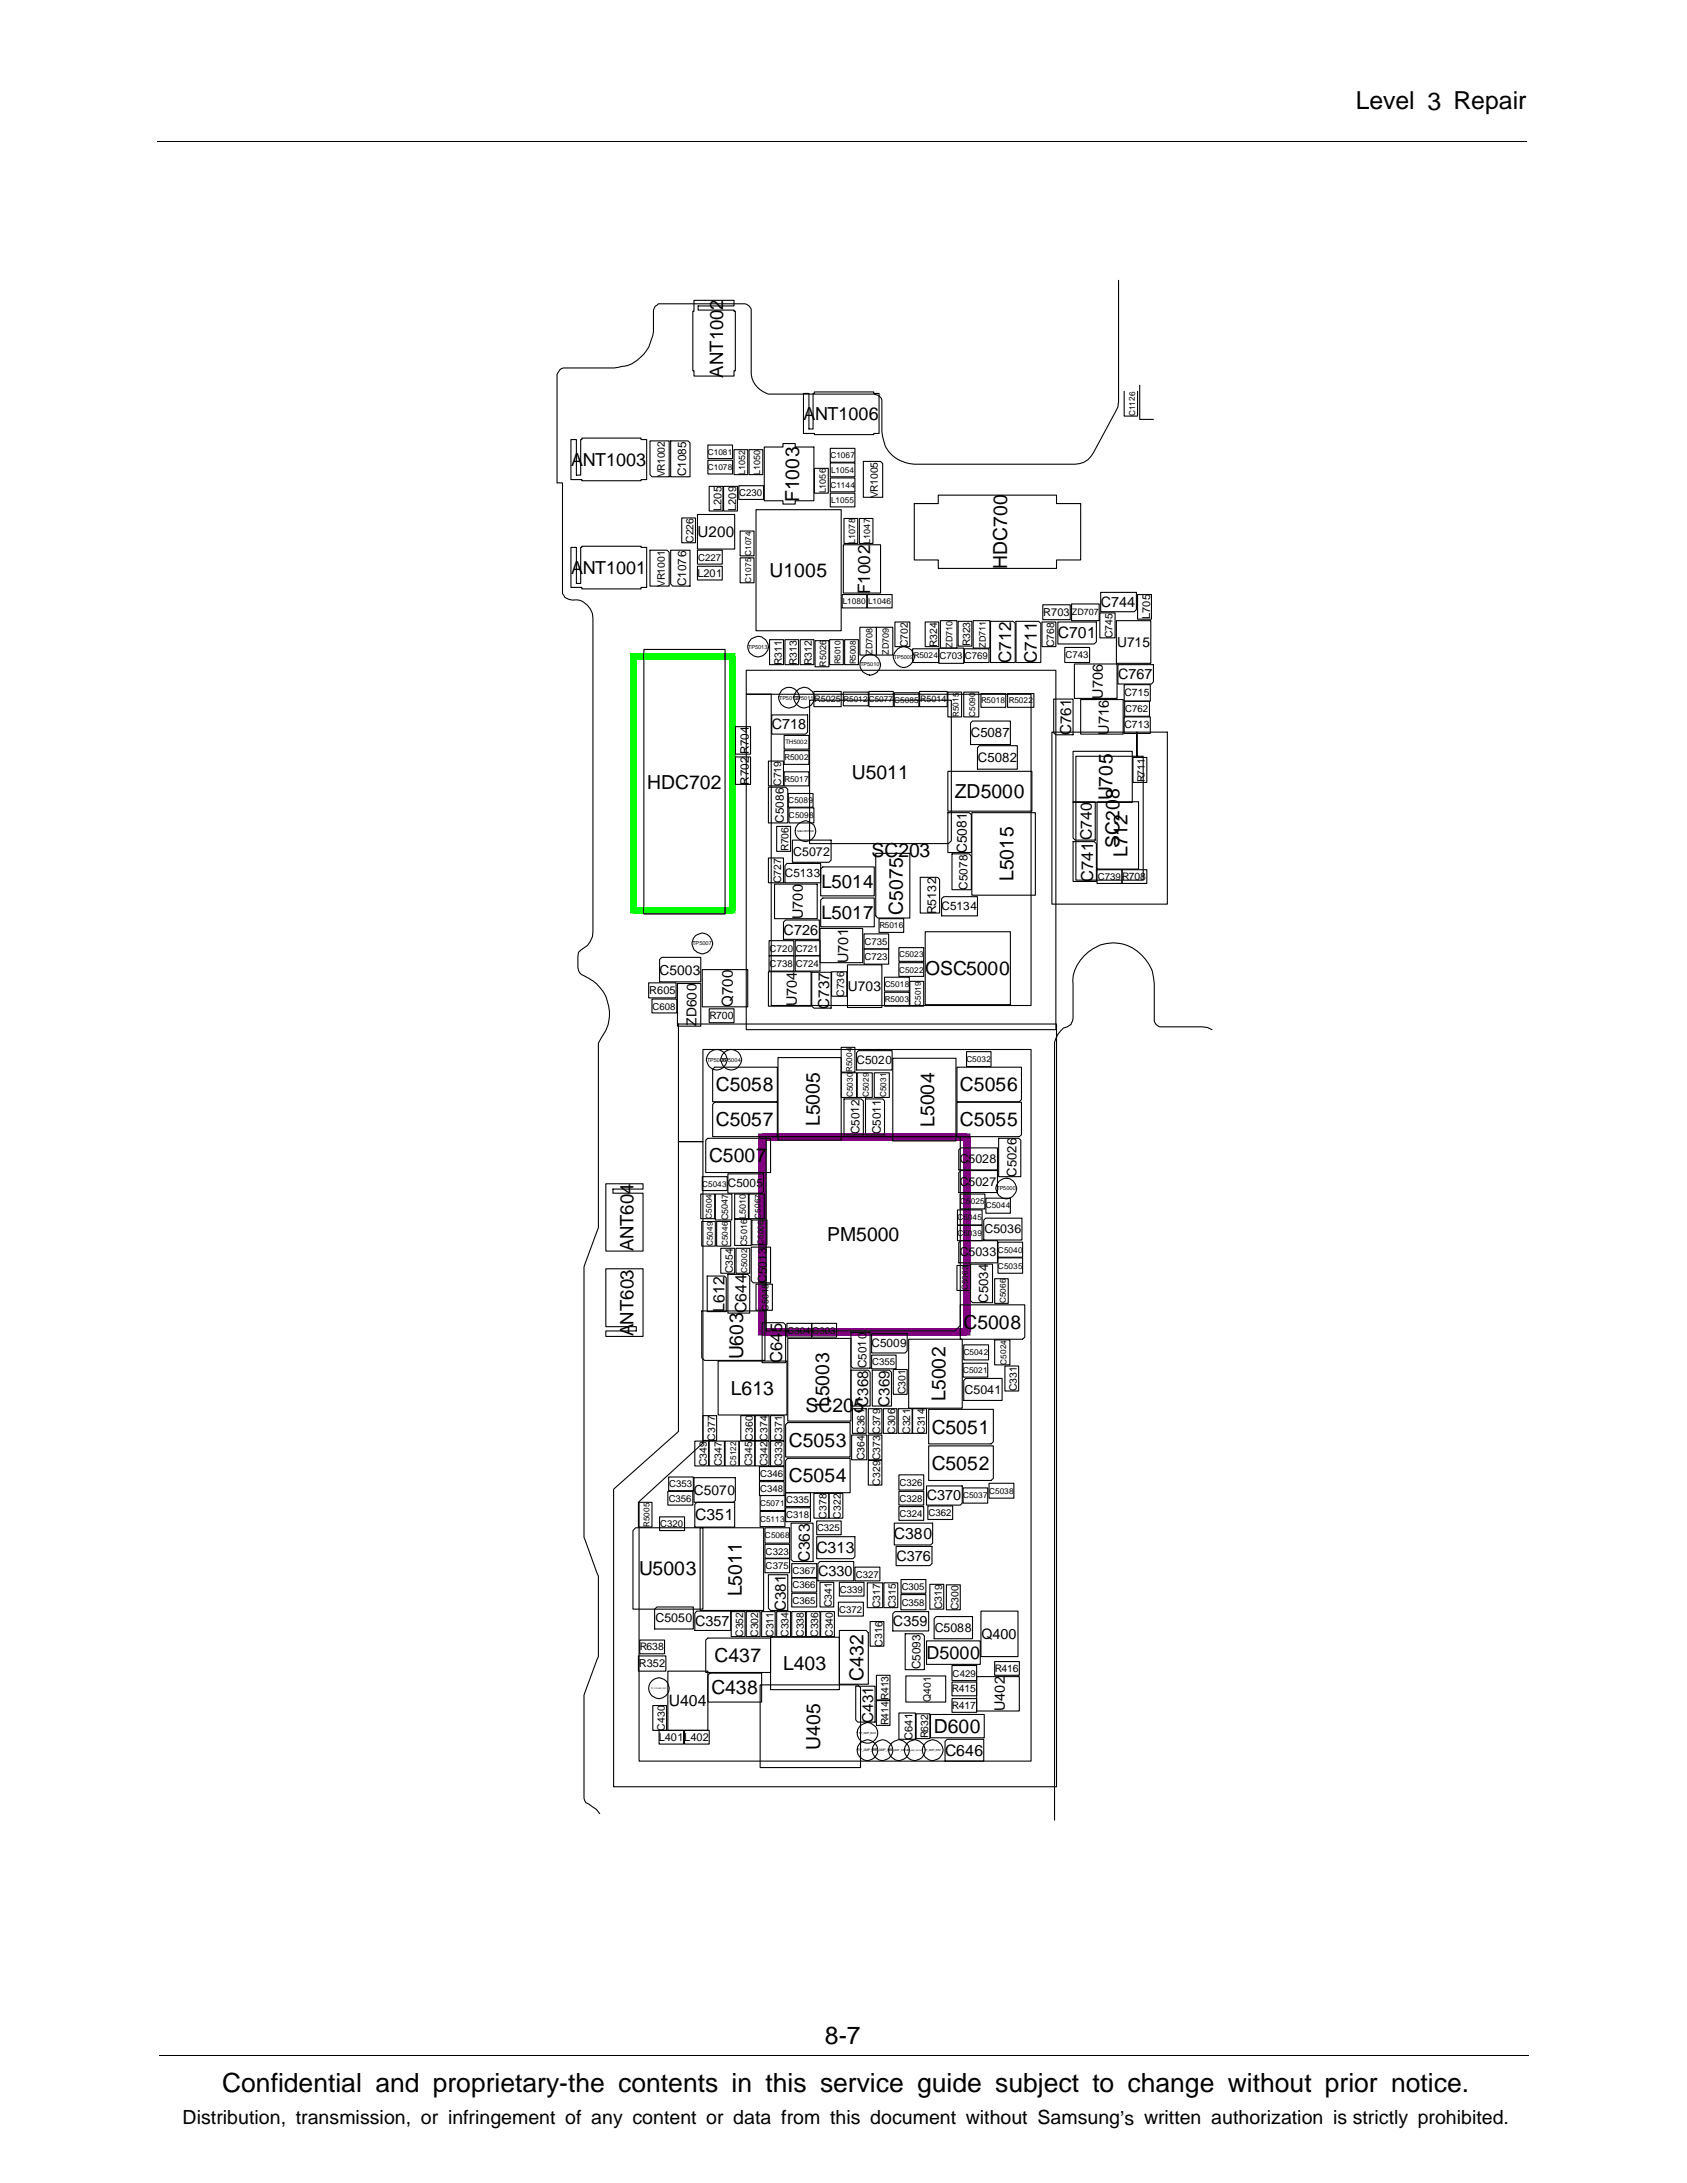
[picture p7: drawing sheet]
<svg xmlns="http://www.w3.org/2000/svg" width="216mm" height="279mm" viewBox="0 0 216 279" stroke-linecap="round" stroke-linejoin="round" font-family="sans-serif">
<defs><g id="words">
<text font-size="3.4" x="28.4" y="267.7">Confidential and proprietary-the contents in this service guide subject to change without prior notice.</text>
<g font-size="3.2">
<text x="173.5" y="14">Level 3 Repair</text>
<text x="105.6" y="261.6">8-7</text>
</g>
<g font-size="2.5">
<text x="102.3" y="64.2" transform="rotate(-90 102.3 64.2)">F1003</text>
<text x="98.5" y="73.9">U1005</text>
<text x="128.9" y="72.8" transform="rotate(-90 128.9 72.8)">HDC700</text>
<text x="82.8" y="100.9">HDC702</text>
<text x="109" y="99.7">U5011</text>
<text x="122.2" y="102.2">ZD5000</text>
<text x="142.4" y="102.4" transform="rotate(-90 142.4 102.4)">U705</text>
<text x="143.3" y="102.3" transform="rotate(-90 143.3 102.3)">8</text>
<text x="111.5" y="109.6">SC203</text>
<text x="129.7" y="112.8" transform="rotate(-90 129.7 112.8)">L5015</text>
<text x="143.3" y="108.5" transform="rotate(-90 143.3 108.5)">SC20</text>
<text x="144.3" y="109.7" transform="rotate(-90 144.3 109.7)">L712</text>
<text x="115.5" y="117.1" transform="rotate(-90 115.5 117.1)">C5075</text>
<text x="118.4" y="124.8">OSC5000</text>
<text x="91.6" y="139.7">C5058</text>
<text x="122.9" y="139.7">C5056</text>
<text x="90.8" y="148.8">C5007</text>
<text x="91.6" y="144.2">C5057</text>
<text x="104.9" y="144.1" transform="rotate(-90 104.9 144.1)">L5005</text>
<text x="119.6" y="144.2" transform="rotate(-90 119.6 144.2)">L5004</text>
<text x="122.9" y="144.2">C5055</text>
<text x="105.9" y="158.8">PM5000</text>
<text x="95.1" y="174" transform="rotate(-90 95.1 174)">U603</text>
<text x="123.3" y="170.1">C5008</text>
<text x="93.5" y="178.5">L613</text>
<text x="121" y="179.3" transform="rotate(-90 121 179.3)">L5002</text>
<text x="101" y="185.1">C5053</text>
<text x="103.1" y="180.7">SC205</text>
<text x="106.1" y="180.1" transform="rotate(-90 106.1 180.1)">L5003</text>
<text x="119.3" y="183.5">C5051</text>
<text x="101" y="189.7">C5054</text>
<text x="119.3" y="188.1">C5052</text>
<text x="81.8" y="201.6">U5003</text>
<text x="94.9" y="204.3" transform="rotate(-90 94.9 204.3)">L5011</text>
<text x="91.5" y="212.7">C437</text>
<text x="100.2" y="213.8">L403</text>
<text x="110.5" y="215.1" transform="rotate(-90 110.5 215.1)">C432</text>
<text x="91" y="216.9">C438</text>
<text x="119.5" y="221.8">D600</text>
<text x="105" y="223.9" transform="rotate(-90 105 223.9)">U405</text>
<text x="23.4" y="271.9">Distribution, transmission, or infringement of any content or data from this document without Samsung’s written authorization is strictly prohibited.</text>
</g>
<g font-size="2.4">
<text x="92.6" y="39.7" transform="rotate(-90 92.6 39.7)">2</text>
<text x="92.6" y="48.3" transform="rotate(-90 92.6 48.3)">ANT100</text>
<text x="105.1" y="113.6">L5014</text>
<text x="105.1" y="117.6">L5017</text>
<text x="81.1" y="160.1" transform="rotate(-90 81.1 160.1)">ANT604</text>
<text x="81.1" y="169.5" transform="rotate(-90 81.1 169.5)">NT603</text>
<text x="81.1" y="171" transform="rotate(-90 81.1 171)">A</text>
</g>
<g font-size="2.3">
<text x="102.8" y="53.7">ANT1006</text>
<text x="73.1" y="59.6">ANT1003</text>
<text x="73.1" y="73.4">ANT1001</text>
<text x="118.6" y="212.3">D5000</text>
</g>
<g font-size="2.2">
<text x="111.4" y="76" transform="rotate(-90 111.4 76)">F1002</text>
<text x="129.4" y="84.9" transform="rotate(-90 129.4 84.9)">C712</text>
<text x="132.7" y="84.9" transform="rotate(-90 132.7 84.9)">C711</text>
</g>
<g font-size="2.1">
<text x="139.9" y="112.9" transform="rotate(-90 139.9 112.9)">C741</text>
<text x="100.1" y="170.5" transform="rotate(-90 100.1 170.5)">5</text>
<text x="100.1" y="174.4" transform="rotate(-90 100.1 174.4)">C64</text>
</g>
<g font-size="2">
<text x="135.4" y="81.7">C701</text>
<text x="139.7" y="107.5" transform="rotate(-90 139.7 107.5)">C740</text>
<text x="92.7" y="167.9" transform="rotate(-90 92.7 167.9)">L612</text>
<text x="95.5" y="168.1" transform="rotate(-90 95.5 168.1)">C644</text>
<text x="89" y="194.6">C351</text>
<text x="114.4" y="197">C380</text>
<text x="103.7" y="199.9" transform="rotate(-90 103.7 199.9)">C363</text>
<text x="104.5" y="198.8">C313</text>
<text x="85.6" y="218.3">U404</text>
<text x="120.9" y="224.7">C646</text>
</g>
<g font-size="1.9">
<text x="89.3" y="68.7">U200</text>
<text x="137.1" y="94.1" transform="rotate(-90 137.1 94.1)">C761</text>
<text x="93.8" y="128.9" transform="rotate(-90 93.8 128.9)">Q700</text>
<text x="106.1" y="129.1" transform="rotate(-90 106.1 129.1)">C737</text>
<text x="111.1" y="180" transform="rotate(-90 111.1 180)">C368</text>
<text x="113.9" y="180" transform="rotate(-90 113.9 180)">C369</text>
<text x="100.6" y="206.2" transform="rotate(-90 100.6 206.2)">C381</text>
<text x="111.7" y="220.5" transform="rotate(-90 111.7 220.5)">C431</text>
</g>
<g font-size="1.8">
<text x="140.9" y="77.7">C744</text>
<text x="143" y="82.8">U715</text>
<text x="141.1" y="89.4" transform="rotate(-90 141.1 89.4)">U706</text>
<text x="143.1" y="86.9">C767</text>
<text x="98.8" y="93.3">C718</text>
<text x="141.9" y="94" transform="rotate(-90 141.9 94)">U716</text>
<text x="123.7" y="109.2" transform="rotate(-90 123.7 109.2)">C5081</text>
<text x="100.3" y="119.6">C726</text>
<text x="102.7" y="117.6" transform="rotate(-90 102.7 117.6)">U700</text>
<text x="84.4" y="124.7">C5003</text>
<text x="108.6" y="123.3" transform="rotate(-90 108.6 123.3)">U701</text>
<text x="89.1" y="131.3" transform="rotate(-90 89.1 131.3)">ZD600</text>
<text x="102" y="128.8" transform="rotate(-90 102 128.8)">U704</text>
<text x="108.5" y="126.9">U703</text>
<text x="88.8" y="191.3">C5070</text>
<text x="118.6" y="192">C370</text>
<text x="104.7" y="201.7">C330</text>
<text x="114.7" y="199.7">C376</text>
<text x="89" y="208.1">C357</text>
<text x="114.3" y="208.1">C359</text>
<text x="125.6" y="209.7">Q400</text>
<text x="128.6" y="219" transform="rotate(-90 128.6 219)">U402</text>
</g>
<g font-size="1.7">
<text x="124.2" y="94.3">C5087</text>
<text x="125.2" y="97.5">C5082</text>
<text x="130.1" y="150.6" transform="rotate(-90 130.1 150.6)">C5026</text>
<text x="126.4" y="166.8" transform="rotate(-90 126.4 166.8)">C5034</text>
</g>
<g font-size="1.6">
<text x="101.5" y="109.5">C5072</text>
<text x="119.8" y="117" transform="rotate(-90 119.8 117)">R5132</text>
<text x="122.8" y="148.9">C5028</text>
<text x="122.8" y="151.8">C5027</text>
<text x="122.8" y="160.8">C5033</text>
<text x="126" y="157.9">C5036</text>
<text x="123.4" y="178.4">C5041</text>
<text x="83.9" y="207.6">C5050</text>
<text x="119.6" y="208.9">C5088</text>
</g>
<g font-size="1.5">
<text x="87.8" y="61" transform="rotate(-90 87.8 61)">C1085</text>
<text x="87.8" y="75" transform="rotate(-90 87.8 75)">C1076</text>
<text x="95.8" y="100.4" transform="rotate(-90 95.8 100.4)">R702 R704</text>
<text x="100.3" y="105.3" transform="rotate(-90 100.3 105.3)">C5086</text>
<text x="100.5" y="112.2">C5133</text>
<text x="123.8" y="113.9" transform="rotate(-90 123.8 113.9)">C5078</text>
<text x="120.5" y="116.5">C5134</text>
<text x="109.6" y="136.2">C5020</text>
<text x="110" y="145.2" transform="rotate(-90 110 145.2)">C5012</text>
<text x="112.7" y="145.2" transform="rotate(-90 112.7 145.2)">C5011</text>
<text x="93.2" y="152">C5005</text>
<text x="98.1" y="164.2" transform="rotate(-90 98.1 164.2)">C5013</text>
<text x="111.5" y="172.4">C5009</text>
<text x="110.9" y="175.1" transform="rotate(-90 110.9 175.1)">C5010</text>
<text x="117.8" y="213.7" transform="rotate(-90 117.8 213.7)">C5093</text>
</g>
<g font-size="1.4">
<text x="92.4" y="65.4" transform="rotate(-90 92.4 65.4)">L205</text>
<text x="94.2" y="65.4" transform="rotate(-90 94.2 65.4)">L209</text>
<text x="89.3" y="73.8">L201</text>
<text x="133.5" y="78.9">R703</text>
<text x="147.2" y="79.3" transform="rotate(-90 147.2 79.3)">L705</text>
<text x="83.1" y="127.2">R605</text>
<text x="81.7" y="213.4">R352</text>
<text x="84.3" y="222.8">L401L402</text>
<text x="116.8" y="222.7" transform="rotate(-90 116.8 222.7)">C641</text>
</g>
<g font-size="1.3">
<text x="85.1" y="61.1" transform="rotate(-90 85.1 61.1)">VR1002</text>
<text x="112.4" y="63.7" transform="rotate(-90 112.4 63.7)">VR1005</text>
<text x="88.8" y="69.5" transform="rotate(-90 88.8 69.5)">C226</text>
<text x="85.1" y="75.1" transform="rotate(-90 85.1 75.1)">VR1001</text>
<text x="116.2" y="82.8" transform="rotate(-90 116.2 82.8)">C702</text>
<text x="120" y="82.8" transform="rotate(-90 120 82.8)">R324</text>
<text x="124.1" y="82.7" transform="rotate(-90 124.1 82.7)">R323</text>
<text x="134.9" y="82.8" transform="rotate(-90 134.9 82.8)">C768</text>
<text x="142.4" y="81.7" transform="rotate(-90 142.4 81.7)">C745</text>
<text x="100.1" y="85.1" transform="rotate(-90 100.1 85.1)">R311</text>
<text x="102" y="85.1" transform="rotate(-90 102 85.1)">R313</text>
<text x="103.9" y="85.1" transform="rotate(-90 103.9 85.1)">R312</text>
<text x="143.9" y="89.1">C715</text>
<text x="143.9" y="93.2">C713</text>
<text x="100" y="100.6" transform="rotate(-90 100 100.6)">C719</text>
<text x="146.5" y="100.1" transform="rotate(-90 146.5 100.1)">R711</text>
<text x="100" y="113" transform="rotate(-90 100 113)">C727</text>
<text x="100.9" y="108.9" transform="rotate(-90 100.9 108.9)">R706</text>
<text x="90.8" y="130.4">R700</text>
<text x="108.1" y="127.6" transform="rotate(-90 108.1 127.6)">C736</text>
<text x="93.8" y="163" transform="rotate(-90 93.8 163)">C354</text>
<text x="115.9" y="178.5" transform="rotate(-90 115.9 178.5)">C301</text>
<text x="130.2" y="178.1" transform="rotate(-90 130.2 178.1)">C331</text>
<text x="91.5" y="184.4" transform="rotate(-90 91.5 184.4)">C377</text>
<text x="114.6" y="183.5" transform="rotate(-90 114.6 183.5)">C306</text>
<text x="116.5" y="183.5" transform="rotate(-90 116.5 183.5)">C321</text>
<text x="118.4" y="183.5" transform="rotate(-90 118.4 183.5)">C314</text>
<text x="90.4" y="187.7" transform="rotate(-90 90.4 187.7)">C349</text>
<text x="92.4" y="187.7" transform="rotate(-90 92.4 187.7)">C347</text>
<text x="96.3" y="187.7" transform="rotate(-90 96.3 187.7)">C345C360</text>
<text x="98.2" y="187.7" transform="rotate(-90 98.2 187.7)">C342C374</text>
<text x="100.1" y="187.7" transform="rotate(-90 100.1 187.7)">C333C371</text>
<text x="110.6" y="186.9" transform="rotate(-90 110.6 186.9)">C364C361</text>
<text x="112.6" y="190.1" transform="rotate(-90 112.6 190.1)">C329C373C379</text>
<text x="105.8" y="194.4" transform="rotate(-90 105.8 194.4)">C378</text>
<text x="107.6" y="194.4" transform="rotate(-90 107.6 194.4)">C322</text>
<text x="95.1" y="209.5" transform="rotate(-90 95.1 209.5)">C352</text>
<text x="97" y="209.5" transform="rotate(-90 97 209.5)">C302</text>
<text x="99" y="209.5" transform="rotate(-90 99 209.5)">C311</text>
<text x="100.9" y="209.5" transform="rotate(-90 100.9 209.5)">C334</text>
<text x="102.9" y="209.5" transform="rotate(-90 102.9 209.5)">C338</text>
<text x="104.7" y="209.5" transform="rotate(-90 104.7 209.5)">C336</text>
<text x="106.6" y="209.5" transform="rotate(-90 106.6 209.5)">C340 C341</text>
<text x="112.6" y="205.8" transform="rotate(-90 112.6 205.8)">C317</text>
<text x="114.7" y="205.8" transform="rotate(-90 114.7 205.8)">C315</text>
<text x="120.6" y="206" transform="rotate(-90 120.6 206)">C319</text>
<text x="122.7" y="206.1" transform="rotate(-90 122.7 206.1)">C300</text>
<text x="81.9" y="211.2">R638</text>
<text x="112.9" y="210.8" transform="rotate(-90 112.9 210.8)">C316</text>
<text x="127.3" y="214">R416</text>
<text x="85.1" y="221.5" transform="rotate(-90 85.1 221.5)">C430</text>
<text x="113.7" y="220.8" transform="rotate(-90 113.7 220.8)">R414R413</text>
<text x="119.1" y="217.8" transform="rotate(-90 119.1 217.8)">Q401</text>
<text x="121.8" y="216.6">R415</text>
<text x="121.8" y="218.7">R417</text>
<text x="118.8" y="222.5" transform="rotate(-90 118.8 222.5)">R632</text>
</g>
<g font-size="1.2">
<text x="94.6" y="63.5">C230</text>
<text x="89.3" y="71.8">C227</text>
<text x="120.2" y="84.3">C703 C769</text>
<text x="136.4" y="84.3">C743</text>
<text x="144" y="91.1">C762</text>
<text x="140.5" y="112.6">C739R708</text>
<text x="98.5" y="121.8">C720 C721</text>
<text x="98.5" y="123.8">C738 C724</text>
<text x="110.6" y="122.9">C723</text>
<text x="110.6" y="120.9">C735</text>
<text x="83.5" y="129.2">C608</text>
<text x="100.8" y="170.7">C304 C303</text>
<text x="111.6" y="174.8">C355</text>
<text x="85.6" y="190.4">C353</text>
<text x="97.3" y="189">C346</text>
<text x="97.3" y="191">C348</text>
<text x="115.1" y="190.2">C326</text>
<text x="84.5" y="195.5">C320</text>
<text x="85.6" y="192.2">C356</text>
<text x="100.6" y="194.3">C318</text>
<text x="100.6" y="192.4">C335</text>
<text x="104.6" y="196">C325</text>
<text x="115.1" y="194.2">C324 C362</text>
<text x="115.1" y="192.2">C328</text>
<text x="98" y="199">C323</text>
<text x="98" y="200.9">C375</text>
<text x="101.4" y="203.3">C366</text>
<text x="101.4" y="201.4">C367</text>
<text x="107.5" y="203.8">C339</text>
<text x="109.5" y="201.9">C327</text>
<text x="115.4" y="203.5">C305</text>
<text x="101.4" y="205.3">C365</text>
<text x="107.4" y="206.4">C372</text>
<text x="115.4" y="205.5">C358</text>
<text x="121.9" y="214.6">C429</text>
</g>
<g font-size="1.1">
<text x="95.4" y="60.7" transform="rotate(-90 95.4 60.7)">L1052</text>
<text x="97.3" y="60.7" transform="rotate(-90 97.3 60.7)">L1050</text>
<text x="105.7" y="63.2" transform="rotate(-90 105.7 63.2)">L1056</text>
<text x="109.5" y="69.6" transform="rotate(-90 109.5 69.6)">L1078</text>
<text x="111.4" y="69.6" transform="rotate(-90 111.4 69.6)">L1047</text>
<text x="111.7" y="83.8" transform="rotate(-90 111.7 83.8)">ZD708</text>
<text x="113.8" y="83.8" transform="rotate(-90 113.8 83.8)">ZD709</text>
<text x="121.9" y="83" transform="rotate(-90 121.9 83)">ZD710</text>
<text x="126.2" y="83" transform="rotate(-90 126.2 83)">ZD711</text>
<text x="137.2" y="78.7">ZD707</text>
<text x="104.2" y="89.8">R5025 R5012C5077C5085R5014</text>
<text x="105.7" y="85.3" transform="rotate(-90 105.7 85.3)">R5026</text>
<text x="95.4" y="156" transform="rotate(-90 95.4 156)">L5010</text>
<text x="98.4" y="167.7" transform="rotate(-90 98.4 167.7)">C5048</text>
</g>
<g font-size="1">
<text x="145.3" y="53.2" transform="rotate(-90 145.3 53.2)">C1126</text>
<text x="90.6" y="58.2">C1081</text>
<text x="106.3" y="58.6">C1067</text>
<text x="90.6" y="60.2">C1078</text>
<text x="106.3" y="62.4">C1144</text>
<text x="106.4" y="60.5">L1054</text>
<text x="106.4" y="64.4">L1055</text>
<text x="96.1" y="74.6" transform="rotate(-90 96.1 74.6)">C1075 C1074</text>
<text x="107.9" y="77.3">L1080 L1046</text>
<text x="107.6" y="85" transform="rotate(-90 107.6 85)">R5010</text>
<text x="109.5" y="85" transform="rotate(-90 109.5 85)">R5008</text>
<text x="116.9" y="84.3">R5024</text>
<text x="122.7" y="91.7" transform="rotate(-90 122.7 91.7)">R5015</text>
<text x="124.8" y="91.8" transform="rotate(-90 124.8 91.8)">C5090</text>
<text x="125.6" y="90">R5018 R5022</text>
<text x="100.4" y="100">R5017</text>
<text x="100.4" y="97.3">R5002</text>
<text x="100.9" y="102.8">C5089</text>
<text x="101" y="104.7">C5098</text>
<text x="112.5" y="118.8">R5016</text>
<text x="115.1" y="124.5">C5022</text>
<text x="115.1" y="122.5">C5023</text>
<text x="113.2" y="126.3">C5018</text>
<text x="113.2" y="128.3">R5003</text>
<text x="117.9" y="128.7" transform="rotate(-90 117.9 128.7)">C5019</text>
<text x="123.7" y="135.9">C5032</text>
<text x="109.2" y="140.4" transform="rotate(-90 109.2 140.4)">C5030R5004</text>
<text x="111.2" y="140.4" transform="rotate(-90 111.2 140.4)">C5029</text>
<text x="113.4" y="140.4" transform="rotate(-90 113.4 140.4)">C5031</text>
<text x="89.9" y="151.9">C5043</text>
<text x="97.4" y="156" transform="rotate(-90 97.4 156)">C5067</text>
<text x="122.9" y="154.1">C5025</text>
<text x="126.2" y="154.7">C5044</text>
<text x="91.2" y="159.5" transform="rotate(-90 91.2 159.5)">C5049 C5004</text>
<text x="93.1" y="159.5" transform="rotate(-90 93.1 159.5)">C5046C5047</text>
<text x="97.7" y="159.3" transform="rotate(-90 97.7 159.3)">C5006</text>
<text x="122.5" y="156.2">C5045</text>
<text x="122.5" y="158.2">C5039</text>
<text x="127.7" y="160.3">C5040</text>
<text x="95.6" y="162.9" transform="rotate(-90 95.6 162.9)">C5002 C5016</text>
<text x="123.8" y="165.1" transform="rotate(-90 123.8 165.1)">C5063</text>
<text x="127.7" y="162.4">C5035</text>
<text x="128.7" y="166.8" transform="rotate(-90 128.7 166.8)">C5066</text>
<text x="123.3" y="173.5">C5042</text>
<text x="123.3" y="175.7">C5021</text>
<text x="128.8" y="174.6" transform="rotate(-90 128.8 174.6)">C5024</text>
<text x="94.2" y="187.6" transform="rotate(-90 94.2 187.6)">C5122</text>
<text x="123.3" y="191.8">C5037</text>
<text x="126.6" y="191.2">C5038</text>
<text x="83.1" y="195.4" transform="rotate(-90 83.1 195.4)">R5005</text>
<text x="97.3" y="194.8">C5113</text>
<text x="97.3" y="192.7">C5071</text>
<text x="97.9" y="196.9">C5068</text>
</g>
<text font-size=".8" x="100.5" y="95.3">TH5002</text>
<g font-size=".7">
<text x="95.8" y="83">TP5013</text>
<text x="99.7" y="89.5">TP5012</text>
<text x="101.7" y="89.5">TP5011</text>
<text x="110.1" y="85.3">TP5010</text>
<text x="114.4" y="84.3">TP5009</text>
<text x="88.6" y="121">TP5007</text>
<text x="90.5" y="135.9">TP5006</text>
<text x="92.3" y="135.9">TP5004</text>
<text x="127.6" y="152.3">TP5000</text>
</g>
<g font-size=".4">
<text x="102" y="106.5">SafeLDO5000</text>
<text x="109.9" y="221.9">TP_AMP_BCK</text>
<text x="109.7" y="224.1">TP_AMP_WS</text>
<text x="111.7" y="224.1">TP_AMP_INT</text>
<text x="113.8" y="224.1">TP_AMP_DATAI</text>
<text x="118.3" y="224.1">TP_AMP_RST</text>
</g>
<g font-size=".3">
<text x="83.3" y="216.1">TP_COVER_OUT</text>
<text x="116.1" y="224">TP_AMP_DATAO</text>
</g>
</g></defs>
<path d="M20.2 18.1h175.3M20.4 263h175.3" fill="none" stroke="#000" stroke-width=".13"/>
<g fill="#0f0">
<path d="M80.6 83.6h.4v.8h.4v-.4h-.8z" fill-rule="evenodd"/>
<path d="M93.7 83.6h.4v.4h-.8v.4h.4z" fill-rule="evenodd"/>
<path d="M93.3 116.1v.4h.8v.4h-.4v-.8z" fill-rule="evenodd"/>
<path d="M80.6 116.5h.8v-.4h-.4v.8h-.4z" fill-rule="evenodd"/>
</g>
<g fill="#0f0">
<path d="M81 83.6h12.7v.8h-12.7z"/>
<path d="M93.3 84h.8v32.5h-.8z"/>
<path d="M81 116.1h12.7v.8h-12.7z"/>
<path d="M80.6 84h.8v32.5h-.8z"/>
</g>
<g fill="#800080">
<path d="M97 145.1h.5v1h.5v-.5h-1z" fill-rule="evenodd"/>
<path d="M123.7 145.1h.5v.5h-1v.5h.5z" fill-rule="evenodd"/>
<path d="M123.2 169.9h.5v1h.5v-.5h-1z" fill-rule="evenodd"/>
<path d="M97 170.4h1v-.5h-.5v1h-.5z" fill-rule="evenodd"/>
</g>
<g fill="#800080">
<path d="M97.5 145.1h26.2v1h-26.2z"/>
<path d="M123.2 145.6h1v24.8h-1z"/>
<path d="M97.5 169.9h26.2v1h-26.2z"/>
<path d="M97 145.6h1v24.8h-1z"/>
</g>
<g fill="none" stroke="#000" stroke-width=".14">
<path d="M88.8 38.4h5.1v.8h-4.6v.5h4.6v.1h.2v7.7h-.2v.6h-5.1v-.6h-.1v-7.7h.1zM143.2 35.9v15.5l-.1 .7-3.1 5.8a2.58 2.58 0 0 1-2.4 1.5h-20.6a4.2 4.2 0 0 1-4.1-4.1v-4.1a1.1 1.1 0 0 0-1.1-.8h-13.5a3 3 0 0 1-2.2-2.7v-8.1a1.1 1.1 0 0 0-.7-.7h-11.1l-.4 .3-.3 .5v2.7l-.1 .5a5.1 5.1 0 0 1-4.4 4.1l-.5 .1h-6.5a1.14 1.14 0 0 0-.8 .8v13.9h.7v14.2a1.62 1.62 0 0 0 1.8 .8 2.43 2.43 0 0 1 2.1 2.4v40.1a2.71 2.71 0 0 1-1.6 2.3l-.2 .2a4.3 4.3 0 0 0-.1 2.3 1.02 1.02 0 0 0 .7 .8 5.3 5.3 0 0 1 2.2 8l-.3 .6v23.6l-1.9 5.1v34.6l1.9 4.9v10.3l-1.9 5v13.2l.3 .5 1.3 .9 .5 .5M73.1 56.3h.7v4.5h.5v-4.5h.2v-.2h7.5v.2h.8v5.1h-.8v.1h-7.5v-.1h-1.4zM83.2 56.4h2.4v4.6h-2.2l-.2-.3zM85.8 56.4h2.3l.2 .3v4.3h-2.5zM90.6 58.9h3.1v1.8h-3.1zM90.6 57h3.1v1.7h-3.1zM93.9 57.6h1.8v3.1h-1.8zM95.9 57.6h1.7v3.1h-1.7zM97.8 57.2h2.4v-.4h1.6v.4h2.4v6.9h-2.4v.4h-1.6v-.4h-2.4zM102.8 50.4h.7v4.5h.6v-4.5h.1v-.2h7.6v.2h.7v5.1h-.7v.1h-7.6v-.1h-1.4zM104.2 59.9h1.8v3.2h-1.8z"/>
<path d="M106.3 57.4h3.1v1.8h-3.1zM106.3 59.2h3.1v1.8h-3.1zM110.5 59.1h2.2l.3 .2v4.3h-2.5zM143.9 50.1v3.2h1.7v-3.2M145.9 49.3v4.4h1.7M73.1 70.1h.7v4.6h.5v-4.6h.2v-.2h7.5v.2h.8v5.1h-.8v.2h-7.5v-.2h-1.4zM83.2 70.4h2.2l.2 .3v4.3h-2.4zM85.8 70.4h2.5v4.6h-2.2l-.3-.3zM87.2 66.3h1.8v3.2h-1.8zM89.3 70.4h3.1v1.8h-3.1zM89.3 72.5h3.1v1.7h-3.1zM89.3 65.8h4.7v4.5h-4.7z"/>
<path d="M90.8 62.3h1.7v3.1h-1.7zM92.6 62.3h1.8v3.1h-1.8zM94.6 62.2h3.1v1.7h-3.1zM94.7 68h1.8v3.1h-1.8zM94.7 71.4h1.8v3.2h-1.8zM96.8 65.2h10.9v15.5h-10.9zM106.3 61.2h3.1v1.7h-3.1zM106.3 63.1h3.1v1.8h-3.1zM107.8 76.1h3.1v1.7h-3.1zM107.9 69.7h4.8v6.2h-4.8zM108 66.4h1.8v3.2h-1.8zM110 66.4h1.7v3.2h-1.7z"/>
<path d="M111 76.1h3.2v1.7h-3.2zM114.5 79.6h1.9v3.2h-1.9zM117 64.5h3.1v-1.1h15.1v1.1h3.1v7.2h-3.1v1h-15.1v-1h-3.1zM118.4 79.6h1.7v3.2h-1.7zM120.4 79.4h2.1v3.6h-2.1zM122.6 79.5h1.8v3.2h-1.8zM124.5 79.4h2.2v3.6h-2.2zM126.8 79.5h2.9l.2 .3v5h-3.1zM130 79.5h2.9l.3 .3v5h-3.2zM133.3 79.6h1.8v3.2h-1.8zM133.5 77.4h3.5v1.9h-3.5zM135.4 79.6h4.9v2.5l-.3 .3h-4.6z"/>
<path d="M137.1 77.3h3.6v2.1h-3.6zM140.8 78.4h1.9v3.2h-1.9zM140.9 75.8h4.5v2.2l-.2 .3h-4.3zM142.9 79.4h4.4v5.5h-4.4zM145.6 76.1h1.8v3.1h-1.8zM82.4 83.1h10.4v33.9h-10.4zM94.1 96.9h2v3.5h-2zM94.1 93h2v3.5h-2zM95.5 85.8h39.6v46h-39.6v-42.9h3.2v39.8h33.3v-39.8h-36.5zM98.3 97.4h2v3.2h-2zM98.5 81.9h1.8v3.2h-1.8zM98.8 91.5h4.6v2.2l-.3 .3h-4.3z"/>
<path d="M100.4 96.1h3.1v1.7h-3.1zM100.4 98.8h3.1v1.8h-3.1zM100.4 94.1h3.1v1.8h-3.1zM100.5 81.9h1.7v3.2h-1.7zM102.4 81.9h1.8v3.2h-1.8zM103.6 89.6h18.2v18l-.4 .4h-17.8zM104.2 88.5h3.5v1.9h-3.5zM104.3 82h1.8v3.3h-1.8zM106.2 81.9h1.7v3.2h-1.7zM107.9 88.6h3.2v1.7h-3.2zM108.1 81.9h1.8v3.2h-1.8zM110 80.3h2.2v3.5h-2.2z"/>
<path d="M111.2 88.5h3.1v1.9h-3.1zM112.2 80.3h2.1v3.5h-2.1zM114.4 88.7h3.2v1.7h-3.2zM116.8 83h3.3v1.8h-3.3zM117.7 88.5h3.5v1.9h-3.5zM120.1 83h3.2v1.9h-3.2zM121.3 88.6h1.8v3.2h-1.8zM121.3 98.7h10.8v5.1h-10.8zM123.3 88.6h2v3.2h-2zM123.4 83h3.2v1.8h-3.2zM124.5 92.3h4.8v3h-5.1v-2.8zM125.3 95.4h4.9v3h-5.1v-2.7z"/>
<path d="M125.5 88.8h3.2v1.7h-3.2zM128.9 88.8h3.4v1.7h-3.4zM134.6 93.7h10.9v3.1h-7.8v15.8h8.6v-15.8h-.8v-3.1h3.9v22h-14.8zM134.9 89.5h2.4v4.5h-2.2l-.2-.2zM136.3 82.9h3.1v1.9h-3.1zM137.3 96.2h7.6v6.5h-7.6zM137.5 85h5.5v4.4h-5.5zM138.3 89.5h5.4v4.5h-5.4zM143.1 85.1h4.5v2.2l-.2 .2h-4.3zM143.9 91.8h3.3v2.1h-3.3zM143.9 87.6h3.3v2.1h-3.3zM143.9 89.7h3.2v2h-3.2z"/>
<path d="M145 96.9h1.8v3.2h-1.8zM98.3 109.8h2v3.2h-2zM98.3 100.8h2.2l.3 .2v4.3h-2.5zM99.1 113.2h5.5v4.4h-5.5zM99.4 105.8h1.8v3.2h-1.8zM100.5 117.8h4.4v2.4h-4.6v-2.2zM100.7 110.5h4.3v2.5h-4.5v-2.2zM100.9 101.6h3.2v1.7h-3.2zM101 103.4h3.2v1.9h-3.2zM101.4 107.5h5v2.6l-.3 .3h-4.7zM104.9 118.8h5.5v4.4h-5.5zM105 111.2l.3-.2h6.6v3.7h-6.9z"/>
<path d="M105 115.2l.3-.3h6.6v3.7h-6.9zM110.6 119.5h3.1v2h-3.1zM112.1 109.2h4.3v8.3h-4.1l-.2-.3zM112.5 117.6h3.2v1.7h-3.2zM117.8 112.3h2.2l.2 .3v4.3h-2.4zM118.4 119.3h10.9v9.3h-10.9zM120.5 115l.3-.2h4.3v2.4h-4.6zM121.3 104h2.7l.3 .3v4.8h-3zM121.8 109.3h2.2l.3 .3v4.3h-2.5zM124.4 104h8.1v10.6h-8.1zM137.3 107.7h2.7l.3 .3v4.8h-3zM137.3 102.6h2.9v4.9h-2.6l-.3-.2z"/>
<path d="M140.4 102.6h5.3v8.6h-5.3zM140.4 111.3h3.2v1.8h-3.2zM143.6 111.3h3.2v1.8h-3.2zM83 125.8h3.5v1.9h-3.5zM83.4 127.9h3.2v1.7h-3.2zM84.4 122.8l.3-.3h5v3.2h-5.3zM86.7 125.9h3v5.4h-3zM86.8 131.1h48.4v97.6h-56.7v-38.1l8.3-7.4v-37.1h3.2v38.6l-8.2 7.5v33.2h50.2v-91.1h-42v11.8h-3.2zM89.9 124.1h5.8v4.8h-5.8zM90.8 129.1h3.1v1.8h-3.1zM91.5 136.6h8v4.4h-8.3v-4.1zM98.3 124.4h5.5v4.4h-5.5z"/>
<path d="M98.4 122.3h3.2v2h-3.2zM98.4 120.4h3.2v1.9h-3.2zM99.6 135.4h8.1v10.5h-8.1zM101.8 120.4h3.1v1.9h-3.1zM101.8 122.3h3.1v2h-3.1zM103.9 124.4h2.5v4.6h-2.2l-.3-.2zM106.4 124.4h2v3.1h-2zM107.7 137.3h1.9v3.2h-1.9zM107.7 134h1.7v3.2h-1.7zM108.5 123.5h4.4v5.4h-4.4zM109.7 137.3h1.9v3.2h-1.9zM109.9 134.5h4.3v2.4h-4.6v-2.2z"/>
<path d="M110.6 121.5h3.1v1.9h-3.1zM111.9 137.3h1.9v3.2h-1.9zM113.2 125.1h3.2v1.8h-3.2zM113.2 127h3.2v1.8h-3.2zM114.3 135.4h8v10.6h-8zM115 123.2h3.2v1.8h-3.2zM115 121.3h3.2v1.7h-3.2zM116.4 125.6h1.8v3.2h-1.8zM122.5 136.6h8.2v4.1l-.2 .3h-8zM123.7 134.6h3.1v1.9h-3.1zM155.1 131.8l-.6-.3-.6-.1h-5.5a1.05 1.05 0 0 1-.7-.7v-4.8a5.4 5.4 0 0 0-6.8-5 5.6 5.6 0 0 0-3.6 4.3v5.1l-.2 .8-.5 .3-.5 .2a3.4 3.4 0 0 0-1.1 1.8v99.6M77.5 151.5h4.8v.7h-3.9v.5h3.9v7.4h-4.8z"/>
<path d="M89.7 152.8h1.8v3.2h-1.8zM89.8 156.3h1.7v3.2h-1.7zM89.9 150.6h3.2v1.8h-3.2zM90.3 145.9l.3-.2h8v4.4h-8.3zM91.5 141.1h8v4.4h-8.3v-4.1zM91.5 152.8h2.2v3.3h-2.2zM91.7 156.3h1.8v3.2h-1.8zM92.2 159.8h1.8v3.2h-1.8zM93.2 150.2h4.5v2.3l-.2 .2h-4.3zM94 156.1h2.1v3.3h-2.1zM94 152.8h1.8v3.2h-1.8zM94.2 159.8h1.7v3.2h-1.7z"/>
<path d="M95.9 152.8h1.9v3.2h-1.9zM96.1 159.6h2.5v4.6h-2.2l-.3-.3zM96.2 156.1h1.9v3.2h-1.9zM98.1 145.5h24.8v24.2l-.7 .6h-24.1zM108 140.7h2.2l.3 .2v4.3h-2.5zM110.8 140.7h2.2l.2 .2v4.3h-2.4zM122.5 141.1h8.2v4.1l-.2 .3h-8zM122.5 156.8h3.2v2h-3.2zM122.5 154.9h3.2v1.9h-3.2zM122.7 150.1l.3-.3h4.7v2.8h-5zM122.7 147.2l.3-.3h4.7v2.8h-5zM122.7 159l.3-.2h4.7v2.8h-5z"/>
<path d="M122.9 152.8h3.1v1.9h-3.1zM125.9 156.1l.3-.2h4.6v2.8h-4.9zM126.2 153.4h3.1v1.9h-3.1zM127.7 159h3.2v1.9h-3.2zM127.8 145.7h2.6l.2 .2v4.7h-2.8zM127.9 151.2a1.3 1.3 0 0 1 1.9 .1 1.3 1.3 0 0 1-.3 1.9 1.3 1.3 0 0 1-1.8-.5l-.3-.5a1.48 1.48 0 0 1 .5-1zM77.5 162.4h4.8v8.6h-4.8v-.7h3.9v-.5h-3.9zM89.8 167.8h8.1v6.3h-7.7l-.4-.3zM90.5 163.3h2.2l.2 .3v4.3h-2.4zM91.9 174.2h8.8v6.9h-8.8zM93.2 163.1h2.5l.2 .3v4.7h-2.7zM96.8 164.4h2v3.3h-2z"/>
<path d="M97.5 169.3h2.8l.2 .3v4.8h-3zM100.7 169.4h3.2v1.7h-3.2zM100.8 171.3h8.1v10.6h-8.1zM103.9 169.4h3.2v1.7h-3.2zM108.9 170.5h2.5v4.6h-2.2l-.3-.3zM108.9 175.4h2.2l.3 .2v4.4h-2.5zM111.5 170.7h4.6v2.2l-.3 .3h-4.3zM111.5 173.4h3.2v1.8h-3.2zM111.6 175.4h2.2l.3 .2v4.4h-2.5zM114.3 175.3h1.8v3.2h-1.8zM116.3 171.4h6.8v8.8h-6.8zM122.5 162h1.7v3.2h-1.7z"/>
<path d="M122.9 167h8.2v4.1l-.2 .3h-8zM123.3 174.5h3.1v1.8h-3.1zM123.3 172.1h3.2v2h-3.2zM123.3 176.7l.3-.3h4.6v2.8h-4.9zM124.2 161.8h2.8v4.9h-2.5l-.3-.2zM127.3 171.5h1.9v3.2h-1.9zM127.3 163.7h1.7v3.1h-1.7zM127.7 161h3.2v2h-3.2zM128.6 174.8h1.8v3.2h-1.8zM81.3 195.5h8.7v10.5h-9v-10.1zM81.7 192.3h1.7v3.2h-1.7zM84.4 194.1h3.2v1.8h-3.2z"/>
<path d="M85.5 190.9h3.2v1.7h-3.2zM85.6 189h3.1v1.8h-3.1zM88.8 189.1h5.3v2.9l-.2 .3h-5.1zM88.9 184.4h1.8v3.2h-1.8zM89.2 192.3h4.8v3.2h-5.1v-2.9zM89.6 195.5h8.1v10.6h-8.1zM90 181.2h1.7v3.2h-1.7zM90.8 184.4h1.9v3.2h-1.9zM92.8 184.4h1.8v3.2h-1.8zM94.6 184.4h2v3.2h-2zM94.8 181.2h1.8v3.2h-1.8zM96.6 181.2h1.8v3.2h-1.8z"/>
<path d="M96.6 184.4h1.8v3.2h-1.8zM97.2 187.7h3.2v1.8h-3.2zM97.2 189.6h3.2v1.8h-3.2zM97.3 193.4h3.2v2h-3.2zM97.3 191.4h3.2v1.9h-3.2zM97.9 197.7h3.1v1.7h-3.1zM97.9 199.5h3.1v1.8h-3.1zM97.9 195.5h3.1v2h-3.1zM98.6 184.4h1.8v3.2h-1.8zM98.6 181.2h1.8v3.2h-1.8zM100.5 193h3.2v1.8h-3.2zM100.5 191.1h3.2v1.7h-3.2z"/>
<path d="M100.5 182.3l.3-.2h8v4.4h-8.3zM100.5 186.9l.3-.3h8v4.5h-8.3zM101.2 194.9h2.9v5h-2.6l-.3-.3zM104.2 191.1h1.9v3.2h-1.9zM104.5 196.7h4.9v2.5l-.2 .3h-4.7zM104.5 194.7h3.2v1.7h-3.2zM104.9 199.9h4.4v2.4h-4.6v-2.2zM106.1 191.1h1.8v3.2h-1.8zM109 183.7h1.9v3.1h-1.9zM109.1 180.3h1.7v3.2h-1.7zM111.1 183.7h1.8v3.1h-1.8zM111.1 186.9h1.8v3.2h-1.8z"/>
<path d="M111.1 180.3h1.8v3.2h-1.8zM113.1 180.3h1.7v3.2h-1.7zM114.4 194.9h5v2.6l-.3 .2h-4.7zM114.7 197.9h4.6v2.2l-.3 .3h-4.3zM115 180.3h1.7v3.2h-1.7zM115 192.8h3.2v1.8h-3.2zM115 188.8h3.2v1.9h-3.2zM115 190.9h3.2v1.7h-3.2zM116.8 180.3h1.8v3.2h-1.8zM118.6 190.2h4.5v2.2l-.2 .2h-4.3zM118.7 192.7h3.2v1.8h-3.2zM118.9 180.4h8.2v4.1l-.3 .3h-7.9z"/>
<path d="M118.9 185.1h8.2v4.1l-.3 .3h-7.9zM123.3 190.4h3.1v2h-3.1zM126.6 189.8h3.2v1.9h-3.2zM81.7 211.9h3.5v2h-3.5zM81.9 209.9h3.1v1.8h-3.1zM83.5 218.3h1.8v3.2h-1.8zM83.8 206l.3-.3h4.6v2.8h-4.9zM85.5 213.9h5.1v7.6h-5.1zM89.2 206.2h4.3v2.5h-4.6v-2.2zM90.3 209.9l.3-.2h8v4.4h-8.3zM90.8 214.1h6.7v3.7h-6.9v-3.4zM93.6 206.3h1.8v3.2h-1.8z"/>
<path d="M95.5 206.3h1.8v3.2h-1.8zM97.3 215.6h12.5l.3 .4v10.2h-12.8zM97.5 206.3h1.7v3.2h-1.7zM98.3 201.5h2.5v4.6h-2.2l-.3-.3zM98.6 209.6h8.8v6.7h-8.8zM99.4 206.3h1.8v3.2h-1.8zM101.3 206.3h1.8v3.2h-1.8zM101.3 203.9h3.2v1.8h-3.2zM101.3 202h3.2v1.8h-3.2zM101.3 200.1h3.2v1.8h-3.2zM103.2 206.3h1.7v3.2h-1.7zM104.9 202.5h1.8v3.2h-1.8z"/>
<path d="M105 206.3h1.8v3.2h-1.8zM107.3 205.1h3.2v1.7h-3.2zM107.4 208.7h3.4l.3 .3v6.6h-3.7zM107.4 202.5h3.2v1.8h-3.2zM109.4 200.6h3.2v1.7h-3.2zM109.5 215.8h2.5v4.6h-2.2l-.3-.3zM111 202.6h2v3.2h-2zM111.4 207.5h1.7v3.2h-1.7zM112.2 214.4h1.7v3.2h-1.7zM112.2 217.7h1.7v3.1h-1.7zM113.1 202.6h1.8v3.2h-1.8zM114.5 206.3h4.4v2.4h-4.6v-2.2z"/>
<path d="M115 219.2h2.2v3.4h-2.2zM115.3 204.1h3.2v1.9h-3.2zM115.3 202.2h3.2v1.7h-3.2zM115.8 209.1h2.2l.3 .3v4.3h-2.5zM115.9 214.5h5.1v3.3h-5.1zM117.2 219.4h1.8v3.1h-1.8zM118.6 210h6.9v3h-6.9zM119 202.8h1.8v3.2h-1.8zM119.1 219.4h6.9v3h-6.9zM119.8 206.9h4.7v2.8h-5v-2.5zM121.1 202.8h1.8v3.2h-1.8zM121.8 213.2h3.2v1.9h-3.2z"/>
<path d="M121.8 215.3h3.2v1.7h-3.2zM121.8 217.4h3.2v1.8h-3.2zM125 214.6h5.5v4.4h-5.5zM125.5 206.2h4.8v5.8h-4.8zM127.3 212.7h3.2v1.7h-3.2zM84.3 221.5h3.2v1.7h-3.2zM87.6 221.5h3.2v1.7h-3.2zM120.9 222.9l.3-.3h4.7v2.8h-5z"/>
<circle cx="97" cy="82.8" r="1.33"/>
<circle cx="101" cy="89.3" r="1.32"/>
<circle cx="102.9" cy="89.3" r="1.31"/>
<circle cx="111.4" cy="85.1" r="1.33"/>
<circle cx="115.7" cy="84.1" r="1.33"/>
<circle cx="103.1" cy="106.4" r="1.32"/>
<circle cx="89.9" cy="120.7" r="1.33"/>
<circle cx="91.7" cy="135.6" r="1.31"/>
<circle cx="93.6" cy="135.6" r="1.32"/>
<circle cx="84.3" cy="216.1" r="1.31"/>
<circle cx="111" cy="221.8" r="1.3"/>
<circle cx="111" cy="224" r="1.32"/>
<circle cx="112.9" cy="224" r="1.32"/>
<circle cx="115" cy="224" r="1.32"/>
<circle cx="117.1" cy="224" r="1.33"/>
<circle cx="119.4" cy="224" r="1.32"/>
</g>
<use href="#words"/>
</svg>
